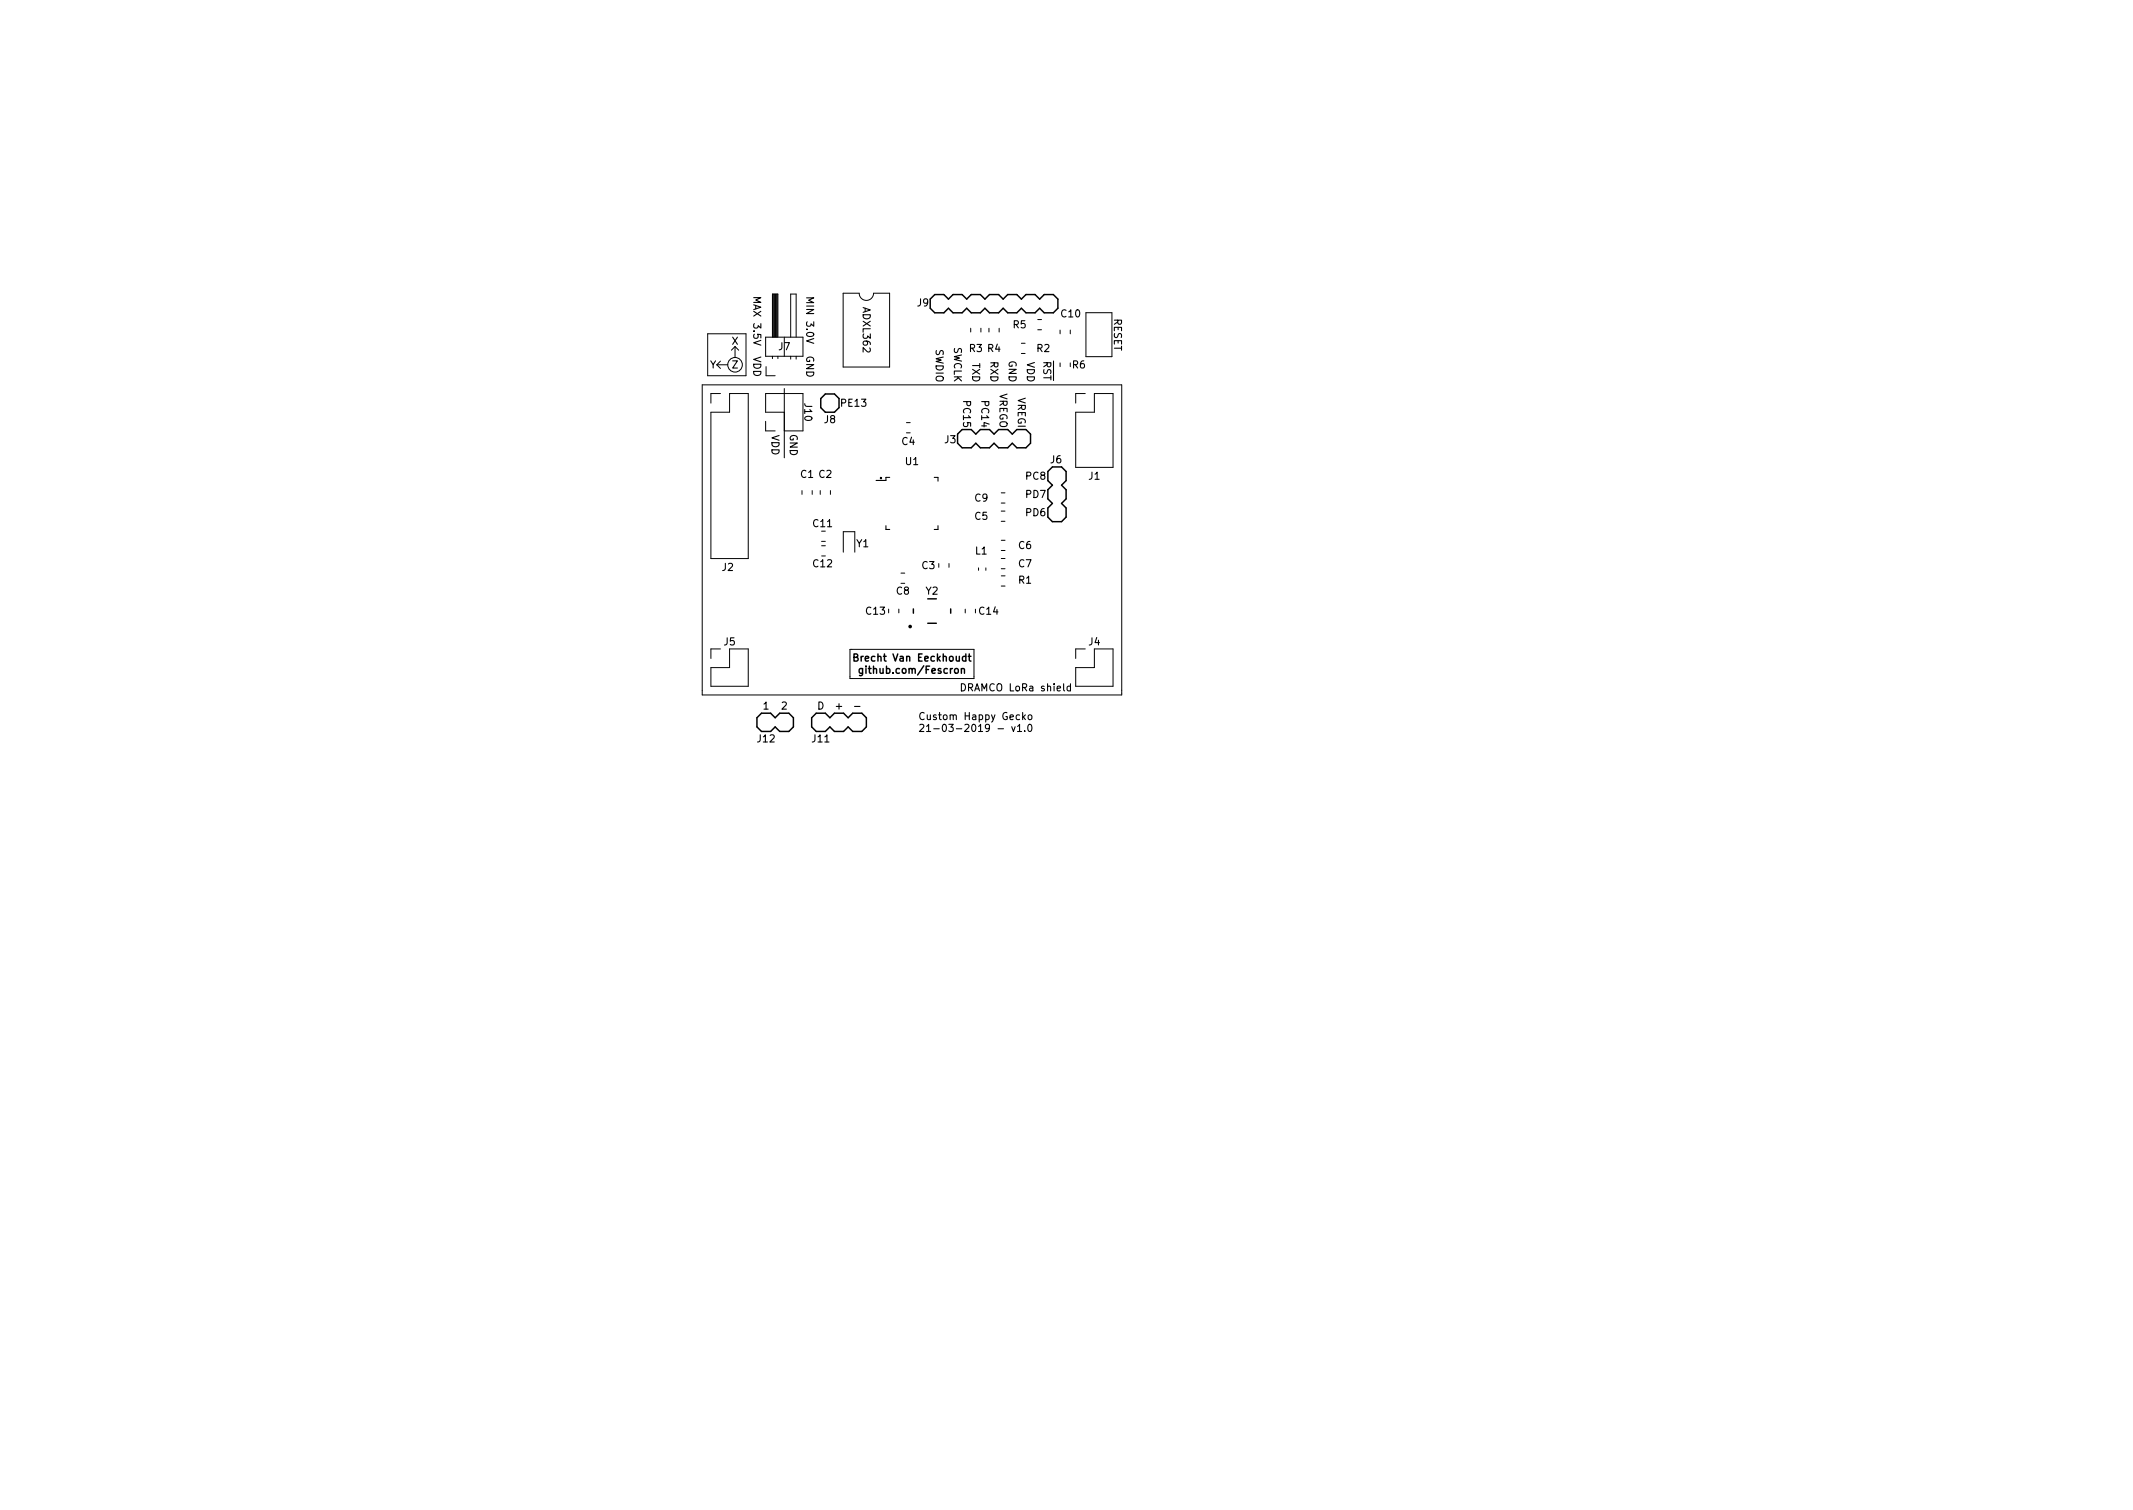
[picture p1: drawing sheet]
<svg xmlns="http://www.w3.org/2000/svg" width="297mm" height="210mm" viewBox="0 0 297 210" stroke-linecap="round" stroke-linejoin="round" font-family="sans-serif">
<defs><g id="words">
<g font-size="1.4">
<text x="104.9" y="41.9" transform="rotate(90 104.9 41.9)">MAX 3.5V</text>
<text x="101.9" y="48">X</text>
<text x="112.3" y="42.2" transform="rotate(90 112.3 42.2)">MIN 3.0V</text>
<text x="120.1" y="42.9" transform="rotate(90 120.1 42.9)">ADXL362</text>
<text x="127.7" y="42.7">J9</text>
<text x="141.1" y="45.7">R5</text>
<text x="147.8" y="44.2">C10</text>
<text x="155.1" y="44.3" transform="rotate(90 155.1 44.3)">RESET</text>
<text x="98.8" y="51.3">Y</text>
<text x="101.9" y="51.3">Z</text>
<text x="104.9" y="49.6" transform="rotate(90 104.9 49.6)">VDD</text>
<text x="108.4" y="48.8">J7</text>
<text x="112.3" y="49.5" transform="rotate(90 112.3 49.5)">GND</text>
<text x="130.3" y="48.6" transform="rotate(90 130.3 48.6)">SWDIO</text>
<text x="132.8" y="48.2" transform="rotate(90 132.8 48.2)">SWCLK</text>
<text x="135" y="49">R3 R4</text>
<text x="135.4" y="50.5" transform="rotate(90 135.4 50.5)">TXD</text>
<text x="137.9" y="50.4" transform="rotate(90 137.9 50.4)">RXD</text>
<text x="140.5" y="50.2" transform="rotate(90 140.5 50.2)">GND</text>
<text x="143" y="50.4" transform="rotate(90 143 50.4)">VDD</text>
<text x="144.4" y="49">R2</text>
<text x="145.3" y="50.3" transform="rotate(90 145.3 50.3)">RST</text>
<text x="149.4" y="51.3">R6</text>
<text x="112" y="56.2" transform="rotate(90 112 56.2)">J10</text>
<text x="114.8" y="58.9">J8</text>
<text x="117.2" y="56.6">PE13</text>
<text x="134.1" y="56.2" transform="rotate(90 134.1 56.2)">PC15</text>
<text x="136.7" y="56.2" transform="rotate(90 136.7 56.2)">PC14</text>
<text x="139.2" y="54.7" transform="rotate(90 139.2 54.7)">VREGO</text>
<text x="141.7" y="55.4" transform="rotate(90 141.7 55.4)">VREGI</text>
<text x="107.4" y="60.5" transform="rotate(90 107.4 60.5)">VDD</text>
<text x="110" y="60.4" transform="rotate(90 110 60.4)">GND</text>
<text x="125.6" y="62">C4</text>
<text x="126.1" y="64.7">U1</text>
<text x="131.6" y="61.7">J3</text>
<text x="146.3" y="64.5">J6</text>
<text x="111.5" y="66.5">C1 C2</text>
<text x="122.5" y="66.7">.</text>
<text x="135.8" y="69.8">C9</text>
<text x="143.1" y="66.8">PC8</text>
<text x="143.1" y="69.3">PD7</text>
<text x="143.1" y="71.9">PD6</text>
<text x="151.6" y="66.8">J1</text>
<text x="113.3" y="73.4">C11</text>
<text x="119.3" y="76.2">Y1</text>
<text x="135.8" y="72.4">C5</text>
<text x="135.8" y="77.2">L1</text>
<text x="141.9" y="76.4">C6</text>
<text x="100.6" y="79.5">J2</text>
<text x="113.3" y="79">C12</text>
<text x="124.8" y="82.8">C8</text>
<text x="128.4" y="79.2">C3</text>
<text x="128.9" y="82.8">Y2</text>
<text x="141.9" y="81.3">R1</text>
<text x="141.9" y="79">C7</text>
<text x="100.8" y="89.9">J5</text>
<text x="120.6" y="85.6">C13</text>
<text x="136.4" y="85.6">C14</text>
<text x="151.6" y="89.9">J4</text>
<text x="119.6" y="92.1">Brecht Van Eeckhoudt</text>
<text x="120.3" y="93.8">github.com/Fescron</text>
<text x="106.3" y="98.8">1</text>
<text x="108.8" y="98.8">2</text>
<text x="113.8" y="98.8">D</text>
<text x="116.4" y="98.8">+</text>
<text x="119.1" y="98.8">-</text>
<text x="128.7" y="100.3">Custom Happy Gecko</text>
<text x="130.4" y="101.9">21-03-2019 - v1.0</text>
<text x="134.2" y="96.3">DRAMCO LoRa shield</text>
<text x="105.5" y="103.4">J12</text>
<text x="113.1" y="103.4">J11</text>
</g>
</g></defs>
<g fill="none" stroke="#000" stroke-width=".15">
<path d="M105 41.4h1l-.8 .4 .8 .3h-1M112.3 41.5h1l-.7 .3 .7 .3h-1M123.4 73.2v.5h.5M123.9 66.5h-.5v.4h-1.4M130.1 66.5h.5v.5M130.6 73.2v.5h-.5M128.7 99.3a.47 .47 0 0 0-.7 .3 .47 .47 0 0 0 .5 .6l.2-.1M143.2 99.6l.2-.1 .3 .1v.4l-.1 .2h-.2l-.2-.1zM128.1 101l.4-.1 .2 .2-.7 .8h.7M129 101.1l.3-.2v1M129 101.9h.6M141.7 101.1l.3-.2v1"/>
<path d="M141.7 101.9h.6M142.7 101.8v.1M143.2 101l.2-.1a.53 .53 0 0 1 .3 .5 .53 .53 0 0 1-.3 .5l-.2-.1-.1-.3z"/>
</g>
<g fill="none" stroke="#000" stroke-width=".14">
<path d="M97.8 53.6h58.4v43.2h-58.4zM98.6 46.5h5.3v5.8h-5.3zM99 57.4h2.6v-2.6h2.6v23h-5.2zM99.8 50.8h1.5M99.8 50.8l.5 .5M100.3 50.3l-.5 .5M100.3 54.8h-1.3v1.3M102.4 48.3l-.5 .5M102.4 48.3l.5 .5M102.4 48.3v1.5M106.6 58.7v1.3h1.3M106.6 46.9h5.2v2.7h-5.2z"/>
<path d="M106.7 51v1.3h1.2M107.6 46.9v-6h.7v6M107.6 49.6v.3M107.6 40.9v6M107.8 40.9v6M107.9 40.9v6M108 40.9v6M108.1 40.9v6M108.2 40.9v6M108.3 49.6v.3M109.2 46.9v2.7M109.2 54.1v9.6"/>
<path d="M109.2 57.4h-2.6v-2.6h5.2v5.2h-2.6M110.1 46.9v-6h.8v6M110.1 49.6v.4M110.9 49.6v.4M117.4 40.8h2.3a1 1 0 0 0 .9 1 1 1 0 0 0 1-1h2.3v10.3h-6.5zM126.2 58.8h.6M135.2 45.7v.5M136.6 45.7v.5M137.7 45.7v.5M139.1 45.7v.5M142.2 47.8h.6M142.2 49.2h.6"/>
<path d="M144.5 45.9h.5M144.5 44.5h.5M147.6 46v.5M147.6 50.5v.6M149 46v.5M149.8 57.4h2.6v-2.6h2.6v10.3h-5.2zM151.1 54.8h-1.3v1.3M151.2 43.5h3.6v6.2h-3.6zM111.7 68.3v.5M113.1 68.3v.5M114.2 68.3v.5M114.4 75.4h.5"/>
<path d="M114.4 74h.5M114.4 76h.5M114.4 77.4h.5M115.6 68.3v.5M117.4 76.9v-2.9h1.6v2.9M125.5 79.8h.5M126.2 60.3h.6M130.7 78.5v.5M132.2 78.5v.5M136.3 79.1v.3M137.3 79.1v.3M139.4 70h.6"/>
<path d="M139.4 68.6h.6M139.4 72.6h.6M139.4 71.2h.6M139.4 77.8h.6M139.4 79.2h.6M139.4 76.7h.6M139.4 75.2h.6M100.3 90.4h-1.3v1.3M101.6 90.4h2.6v5.2h-5.2v-2.6h2.6zM118.4 90.4h17.2v4.1h-17.2zM123.8 84.8v.5M125.2 84.8v.5"/>
<path d="M125.5 81.2h.5M134.4 84.8v.5M135.8 84.8v.5M139.4 80.2h.6M139.4 81.6h.6M151.1 90.4h-1.3v1.3M152.4 90.4h2.6v5.2h-5.2v-2.6h2.6z"/>
<circle cx="102.4" cy="50.8" r="1.02"/>
</g>
<g fill="none" stroke="#000" stroke-width=".2">
<path d="M116.8 55.5l-.6-.6h-1.3l-.6 .6v1.3l.6 .6h1.3l.6-.6M129.5 41.7l.7-.7h1.2l.7 .7 .6-.7h1.3l.6 .7 .7-.7h1.2l.7 .7 .6-.7h1.3l.6 .7 .6-.7h1.3l.6 .7 .7-.7h1.2l.7 .7 .6-.7h1.3l.6 .7v1.2l-.6 .7h-1.3l-.6-.7-.7 .7h-1.2l-.7-.7-.6 .7h-1.3l-.6-.7-.6 .7h-1.3l-.6-.7-.7 .7h-1.2l-.7-.7-.6 .7h-1.3l-.6-.7-.7 .7h-1.2l-.7-.7M134 59.8l-.7 .6M135.3 59.8l.6 .6 .6-.6M137.8 59.8l.6 .6 .7-.6M140.3 59.8l.7 .6 .6-.6M142.9 59.8l.6 .6v1.3l-.6 .7h-1.3l-.6-.7-.7 .7h-1.2l-.7-.7-.6 .7h-1.3l-.6-.7-.6 .7h-1.3l-.7-.7M145.9 65.7l.7-.7h1.2l.7 .7v1.2l-.7 .7 .7 .6v1.3l-.7 .6 .7 .6v1.3l-.7 .6h-1.2l-.7-.6M145.9 66.9l.7 .7-.7 .6M145.9 69.5l.7 .6-.7 .6M105.4 99.9l.6-.6h1.3l.6 .6 .7-.6h1.3l.6 .6v1.3l-.6 .6h-1.3l-.7-.6-.6 .6h-1.3l-.6-.6zM113 99.9l.7-.6h1.2l.7 .6 .6-.6h1.3l.6 .6 .6-.6h1.3l.6 .6v1.3l-.6 .6h-1.3l-.6-.6-.6 .6h-1.3l-.6-.6-.7 .6h-1.2l-.7-.6z"/>
<path d="M118.9 91.5h.5l.1-.2-.1-.2h-.5v1h.4l.2-.1v-.3l-.2-.2M120.1 93.1v.8l-.2 .2-.2-.1M120.1 93.1h-.3l-.2 .2 .1 .4h.4M127.2 84.8v.6M129.2 83.4h1.2M129.2 86.8h1.2M132.4 84.8v.6M133.9 93.2l.1-.1h.3v.7M134.8 91.4h.4M135 91.1v.8l.2 .2"/>
</g>
<circle cx="126.7" cy="87.2" r=".13" fill="none" stroke="#000" stroke-width=".25"/>
<use href="#words"/>
</svg>
